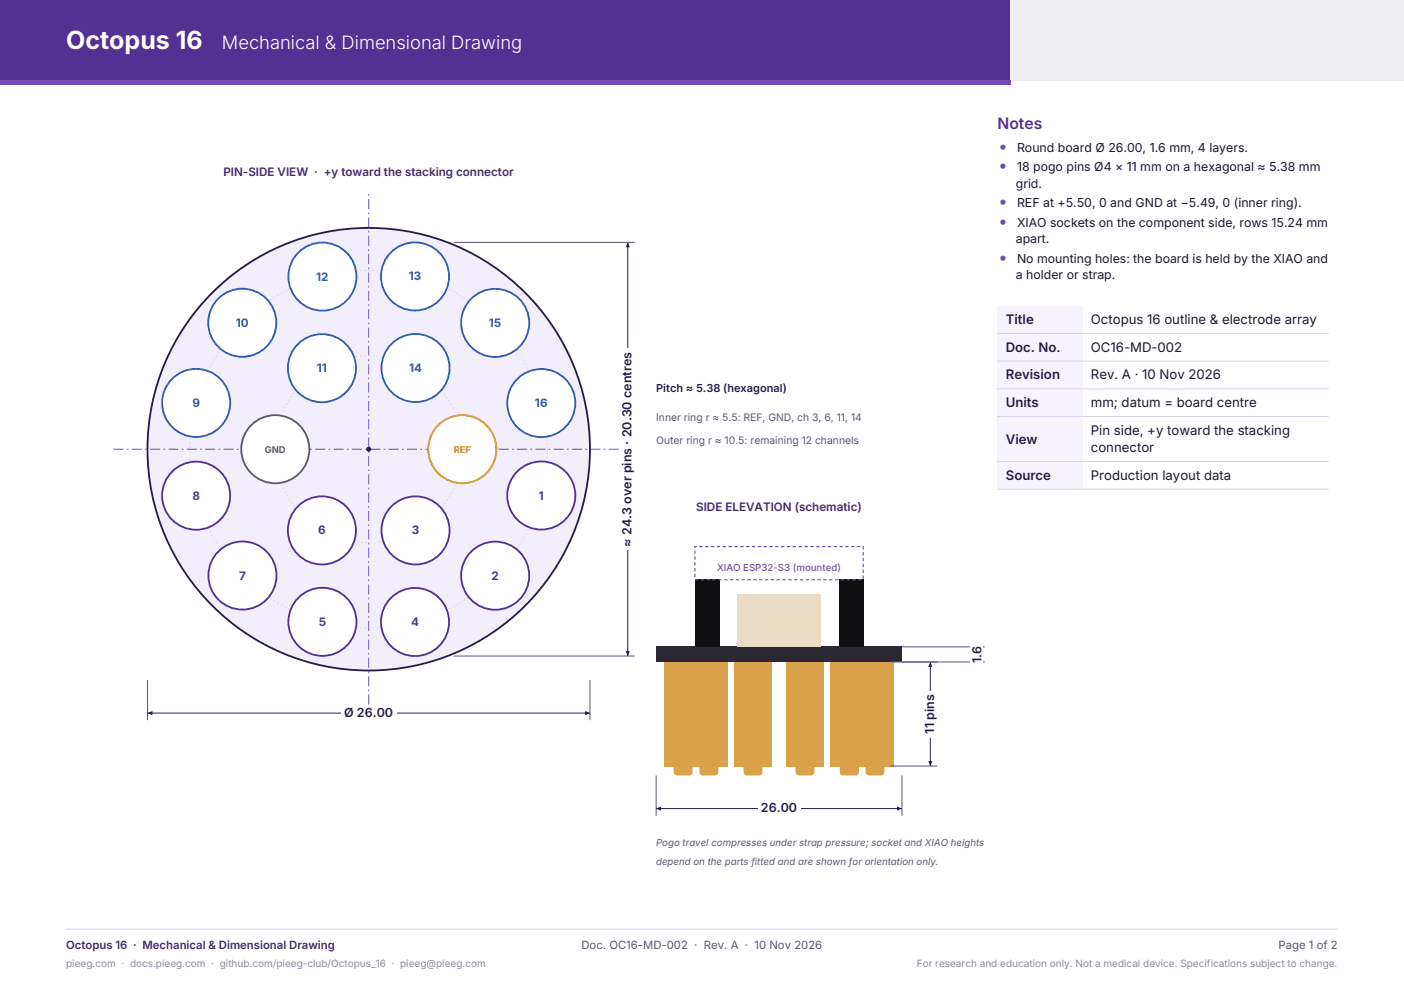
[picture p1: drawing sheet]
<svg xmlns="http://www.w3.org/2000/svg" width="297mm" height="210mm" viewBox="0 0 297 210" stroke-linecap="round" stroke-linejoin="round" font-family="sans-serif">
<defs><g id="words">
<text font-size="5.3" fill="#fff" x="14" y="10.4">Octopus 16</text>
<text font-size="3.9" fill="#fff" x="46.9" y="10.4">Mechanical &amp; Dimensional Drawing</text>
<g font-size="3.5" fill="#714cb6">
<text x="211.4" y="32.1">•</text>
<text x="211.4" y="36.2">•</text>
<text x="211.4" y="43.9">•</text>
<text x="211.4" y="48">•</text>
<text x="211.4" y="55.6">•</text>
</g>
<text font-size="3.3" fill="#533192" x="211" y="27.3">Notes</text>
<g font-size="2.8" fill="#2a1a4a">
<text x="212.8" y="68.5">Title</text>
<text x="212.8" y="74.4">Doc. No.</text>
<text x="212.8" y="80.2">Revision</text>
<text x="212.8" y="86.1">Units</text>
<text x="212.8" y="93.8">View</text>
<text x="212.8" y="101.5">Source</text>
</g>
<g font-size="2.8" fill="#1f1b2b">
<text x="230.8" y="68.5">Octopus 16 outline &amp; electrode array</text>
<text x="230.8" y="74.4">OC16-MD-002</text>
<text x="230.8" y="80.2">Rev. A · 10 Nov 2026</text>
<text x="230.8" y="86.1">mm; datum = board centre</text>
<text x="230.8" y="92">Pin side, +y toward the stacking</text>
<text x="230.8" y="95.6">connector</text>
<text x="230.8" y="101.5">Production layout data</text>
</g>
<g font-size="2.6" fill="#1f1b2b">
<text x="215.1" y="32.1">Round board Ø 26.00, 1.6 mm, 4 layers.</text>
<text x="214.9" y="39.7">grid.</text>
<text x="215.1" y="36.2">18 pogo pins Ø4 × 11 mm on a hexagonal ≈ 5.38 mm</text>
<text x="215.1" y="43.9">REF at +5.50, 0 and GND at −5.49, 0 (inner ring).</text>
<text x="214.9" y="51.5">apart.</text>
<text x="215.1" y="48">XIAO sockets on the component side, rows 15.24 mm</text>
<text x="214.9" y="59.1">a holder or strap.</text>
<text x="215.1" y="55.6">No mounting holes: the board is held by the XIAO and</text>
</g>
<g font-size="2.6" fill="#2a1a4a">
<text x="133.6" y="115.6" transform="rotate(-90 133.6 115.6)">≈ 24.3 over pins · 20.30 centres</text>
<text x="207.6" y="140.2" transform="rotate(-90 207.6 140.2)">1.6</text>
<text x="72.8" y="151.6">Ø 26.00</text>
<text x="197.6" y="155.2" transform="rotate(-90 197.6 155.2)">11 pins</text>
<text x="161" y="171.8">26.00</text>
</g>
<g font-size="2.5" fill="#3f256f">
<text x="47.2" y="37.2">PIN-SIDE VIEW · +y toward the stacking connector</text>
<text x="147.3" y="108">SIDE ELEVATION (schematic)</text>
</g>
<g font-size="2.5" fill="#2f5fb3">
<text x="66.9" y="59.3">12</text>
<text x="86.5" y="59.3">13</text>
<text x="49.9" y="69.1">10</text>
<text x="103.4" y="69.1">15</text>
<text x="67" y="78.7">11</text>
<text x="86.5" y="78.7">14</text>
<text x="40.7" y="86.1">9</text>
<text x="113.2" y="86.1">16</text>
</g>
<g font-size="2.5" fill="#533192">
<text x="40.7" y="105.7">8</text>
<text x="114" y="105.6">1</text>
<text x="67.3" y="113">6</text>
<text x="87.1" y="113">3</text>
<text x="50.6" y="122.6">7</text>
<text x="104" y="122.6">2</text>
<text x="67.4" y="132.4">5</text>
<text x="87" y="132.4">4</text>
</g>
<text font-size="2.4" fill="#3f256f" x="14" y="200.8">Octopus 16 · Mechanical &amp; Dimensional Drawing</text>
<g font-size="2.4" fill="#5d5870">
<text x="123" y="200.8">Doc. OC16-MD-002 · Rev. A · 10 Nov 2026</text>
<text x="270.5" y="200.8">Page 1 of 2</text>
</g>
<text font-size="2.3" fill="#2a1a4a" x="138.8" y="83">Pitch ≈ 5.38 (hexagonal)</text>
<g font-size="2.2" fill="#5d5870">
<text x="138.8" y="89">Inner ring r ≈ 5.5: REF, GND, ch 3, 6, 11, 14</text>
<text x="138.8" y="94">Outer ring r ≈ 10.5: remaining 12 channels</text>
</g>
<g font-size="2.1" fill="#8c87a0">
<text x="14" y="204.4">pieeg.com · docs.pieeg.com · github.com/pieeg-club/Octopus_16 · pieeg@pieeg.com</text>
<text x="193.9" y="204.4">For research and education only. Not a medical device. Specifications subject to change.</text>
</g>
<g font-size="2" fill="#5d5870">
<text x="56" y="95.8">GND</text>
<text x="138.8" y="179">Pogo travel compresses under strap pressure; socket and XIAO heights</text>
<text x="138.8" y="183">depend on the parts fitted and are shown for orientation only.</text>
</g>
<text font-size="2" fill="#b26a00" x="96" y="95.8">REF</text>
<text font-size="2" fill="#714cb6" x="151.7" y="120.8">XIAO ESP32-S3 (mounted)</text>
</g></defs>
<path d="M0 0h213.8v17h-213.8z" fill-rule="evenodd" fill="#533192"/>
<path d="M213.8 0h83.2v17h-83.2z" fill-rule="evenodd" fill="#ececf1"/>
<path d="M0 17h213.8v.9h-213.8z" fill-rule="evenodd" fill="#714cb6"/>
<path d="M14 196.5h269" fill="none" stroke="#d9d2ea" stroke-width=".21"/>
<circle cx="78" cy="95" r="46.8" fill="#f3eefc" stroke="#2a1a4a" stroke-width=".39"/>
<path d="M24 95h108M78 149v-108" fill="none" stroke="#714cb6" stroke-width=".21" stroke-dasharray="2.1 .7 .4 .7" stroke-linecap="butt"/>
<path d="M97.8 95a19.8 19.8 0 0 0-29.2-17.4 19.8 19.8 0 0 0-1.5 33.9 19.8 19.8 0 0 0 30.6-14.7l.1-1.8M115.8 95a37.8 37.8 0 0 0-56-33.1 37.8 37.8 0 0 0-2.2 65 37.8 37.8 0 0 0 58.1-29.3l.1-2.6" fill="none" stroke="#d9d2ea" stroke-width=".21" stroke-dasharray=".4 .5" stroke-linecap="butt"/>
<g fill="#fff" stroke="#533192" stroke-width=".39">
<circle cx="114.5" cy="104.8" r="7.2"/>
<circle cx="104.7" cy="121.7" r="7.2"/>
<circle cx="87.9" cy="112.2" r="7.2"/>
<circle cx="87.8" cy="131.5" r="7.2"/>
<circle cx="68.2" cy="131.5" r="7.2"/>
<circle cx="68.1" cy="112.2" r="7.2"/>
<circle cx="51.3" cy="121.7" r="7.2"/>
<circle cx="41.5" cy="104.8" r="7.2"/>
</g>
<g fill="#fff" stroke="#2f5fb3" stroke-width=".39">
<circle cx="41.5" cy="85.2" r="7.2"/>
<circle cx="51.3" cy="68.3" r="7.2"/>
<circle cx="68.1" cy="77.9" r="7.2"/>
<circle cx="68.2" cy="58.5" r="7.2"/>
<circle cx="87.8" cy="58.5" r="7.2"/>
<circle cx="87.9" cy="77.8" r="7.2"/>
<circle cx="104.7" cy="68.3" r="7.2"/>
<circle cx="114.5" cy="85.2" r="7.2"/>
</g>
<circle cx="97.8" cy="95" r="7.2" fill="#fff" stroke="#b26a00" stroke-width=".39"/>
<circle cx="58.2" cy="95" r="7.2" fill="#fff" stroke="#5d5870" stroke-width=".39"/>
<circle cx="78" cy="95" r=".53" fill="#2a1a4a"/>
<path d="M31.2 143.8v8.5M124.8 143.8v8.5" fill="none" stroke="#5d5870" stroke-width=".21"/>
<path d="M31.2 150.8h46.8" fill="none" stroke="#2a1a4a" stroke-width=".21"/>
<path d="M31.2 150.8l1-.4v.8z" fill="#2a1a4a"/>
<path d="M78 150.8h46.8" fill="none" stroke="#2a1a4a" stroke-width=".21"/>
<path d="M123.8 150.4l1 .4-1 .4z" fill="#2a1a4a"/>
<path d="M72.1 149.2h11.8v2.7h-11.8z" fill-rule="evenodd" fill="#fff"/>
<path d="M96 51.3h38.3M96 138.7h38.3" fill="none" stroke="#5d5870" stroke-width=".21"/>
<path d="M132.8 95v43.7" fill="none" stroke="#2a1a4a" stroke-width=".21"/>
<path d="M132.4 137.7h.8l-.4 1z" fill="#2a1a4a"/>
<path d="M132.8 51.3v43.7" fill="none" stroke="#2a1a4a" stroke-width=".21"/>
<path d="M132.8 51.3l.4 1h-.8z" fill="#2a1a4a"/>
<path d="M131.2 73.7h2.7v42.6h-2.7z" fill-rule="evenodd" fill="#fff"/>
<path d="M138.8 136.8h52v3.2h-52z" fill-rule="evenodd" fill="#2b2833"/>
<g fill="#d9a24a">
<path d="M140.5 140h8v22h-8z" fill-rule="evenodd"/>
<path d="M142.7 161.2l.5-.2h2.6a.71 .71 0 0 1 .7 .7v1.6a.71 .71 0 0 1-.7 .7h-2.6a.71 .71 0 0 1-.7-.7v-1.6z" fill-rule="evenodd"/>
<path d="M145.9 140h8v22h-8z" fill-rule="evenodd"/>
<path d="M148.1 161.2l.5-.2h2.6a.71 .71 0 0 1 .7 .7v1.6a.71 .71 0 0 1-.7 .7h-2.6a.71 .71 0 0 1-.7-.7v-1.6z" fill-rule="evenodd"/>
<path d="M155.3 140h8v22h-8z" fill-rule="evenodd"/>
<path d="M157.5 161.2l.5-.2h2.6a.71 .71 0 0 1 .7 .7v1.6a.71 .71 0 0 1-.7 .7h-2.6a.71 .71 0 0 1-.7-.7v-1.6z" fill-rule="evenodd"/>
<path d="M166.3 140h8v22h-8z" fill-rule="evenodd"/>
<path d="M168.5 161.2l.5-.2h2.6a.71 .71 0 0 1 .7 .7v1.6a.71 .71 0 0 1-.7 .7h-2.6a.71 .71 0 0 1-.7-.7v-1.6z" fill-rule="evenodd"/>
<path d="M175.7 140h8v22h-8z" fill-rule="evenodd"/>
<path d="M177.9 161.2l.5-.2h2.6a.71 .71 0 0 1 .7 .7v1.6a.71 .71 0 0 1-.7 .7h-2.6a.71 .71 0 0 1-.7-.7v-1.6z" fill-rule="evenodd"/>
<path d="M181.1 140h8v22h-8z" fill-rule="evenodd"/>
<path d="M183.3 161.2l.5-.2h2.6a.71 .71 0 0 1 .7 .7v1.6a.71 .71 0 0 1-.7 .7h-2.6a.71 .71 0 0 1-.7-.7v-1.6z" fill-rule="evenodd"/>
</g>
<g fill="#0f0f12">
<path d="M147 122.6h5.1v14.2h-5.1z" fill-rule="evenodd"/>
<path d="M177.5 122.6h5.1v14.2h-5.1z" fill-rule="evenodd"/>
</g>
<path d="M156 125.8h17.6v11h-17.6z" fill-rule="evenodd" fill="#e9dcc4"/>
<path d="M147 115.6h35.6v7h-35.6z" fill="none" stroke="#714cb6" stroke-width=".25" stroke-dasharray=".7 .5" stroke-linecap="butt"/>
<path d="M138.8 164v8.5M190.8 164v8.5" fill="none" stroke="#5d5870" stroke-width=".21"/>
<path d="M138.8 171h26" fill="none" stroke="#2a1a4a" stroke-width=".21"/>
<path d="M138.8 171l1-.4v.8z" fill="#2a1a4a"/>
<path d="M164.8 171h26" fill="none" stroke="#2a1a4a" stroke-width=".21"/>
<path d="M189.8 170.6l1 .4-1 .4z" fill="#2a1a4a"/>
<path d="M160.3 169.4h9v2.7h-9z" fill-rule="evenodd" fill="#fff"/>
<path d="M188.2 140h10.1M188.2 162h10.1" fill="none" stroke="#5d5870" stroke-width=".21"/>
<path d="M196.8 151v11" fill="none" stroke="#2a1a4a" stroke-width=".21"/>
<path d="M196.4 161h.8l-.4 1z" fill="#2a1a4a"/>
<path d="M196.8 140v11" fill="none" stroke="#2a1a4a" stroke-width=".21"/>
<path d="M196.8 140l.4 1h-.8z" fill="#2a1a4a"/>
<path d="M195.2 146.1h2.7v9.8h-2.7z" fill-rule="evenodd" fill="#fff"/>
<path d="M190.8 136.8h17.5M190.8 140h17.5" fill="none" stroke="#5d5870" stroke-width=".21"/>
<path d="M206.8 138.4v1.6" fill="none" stroke="#2a1a4a" stroke-width=".21"/>
<path d="M206.4 139h.8l-.4 1z" fill="#2a1a4a"/>
<path d="M206.8 136.8v1.6" fill="none" stroke="#2a1a4a" stroke-width=".21"/>
<path d="M206.8 136.8l.4 1h-.8z" fill="#2a1a4a"/>
<path d="M205.2 135.9h2.7v5h-2.7z" fill-rule="evenodd" fill="#fff"/>
<g fill="#f6f3fc">
<path d="M211 64.7h18v5.8h-18z" fill-rule="evenodd"/>
<path d="M211 70.5h18v5.9h-18z" fill-rule="evenodd"/>
<path d="M211 76.4h18v5.8h-18z" fill-rule="evenodd"/>
<path d="M211 82.2h18v5.9h-18z" fill-rule="evenodd"/>
<path d="M211 88.1h18v9.5h-18z" fill-rule="evenodd"/>
<path d="M211 97.6h18v5.9h-18z" fill-rule="evenodd"/>
</g>
<path d="M211 70.5h70M211 76.4h70M211 82.2h70M211 88.1h70M211 97.6h70M211 103.5h70" fill="none" stroke="#d9d2ea" stroke-width=".21"/>
<use href="#words"/>
</svg>
